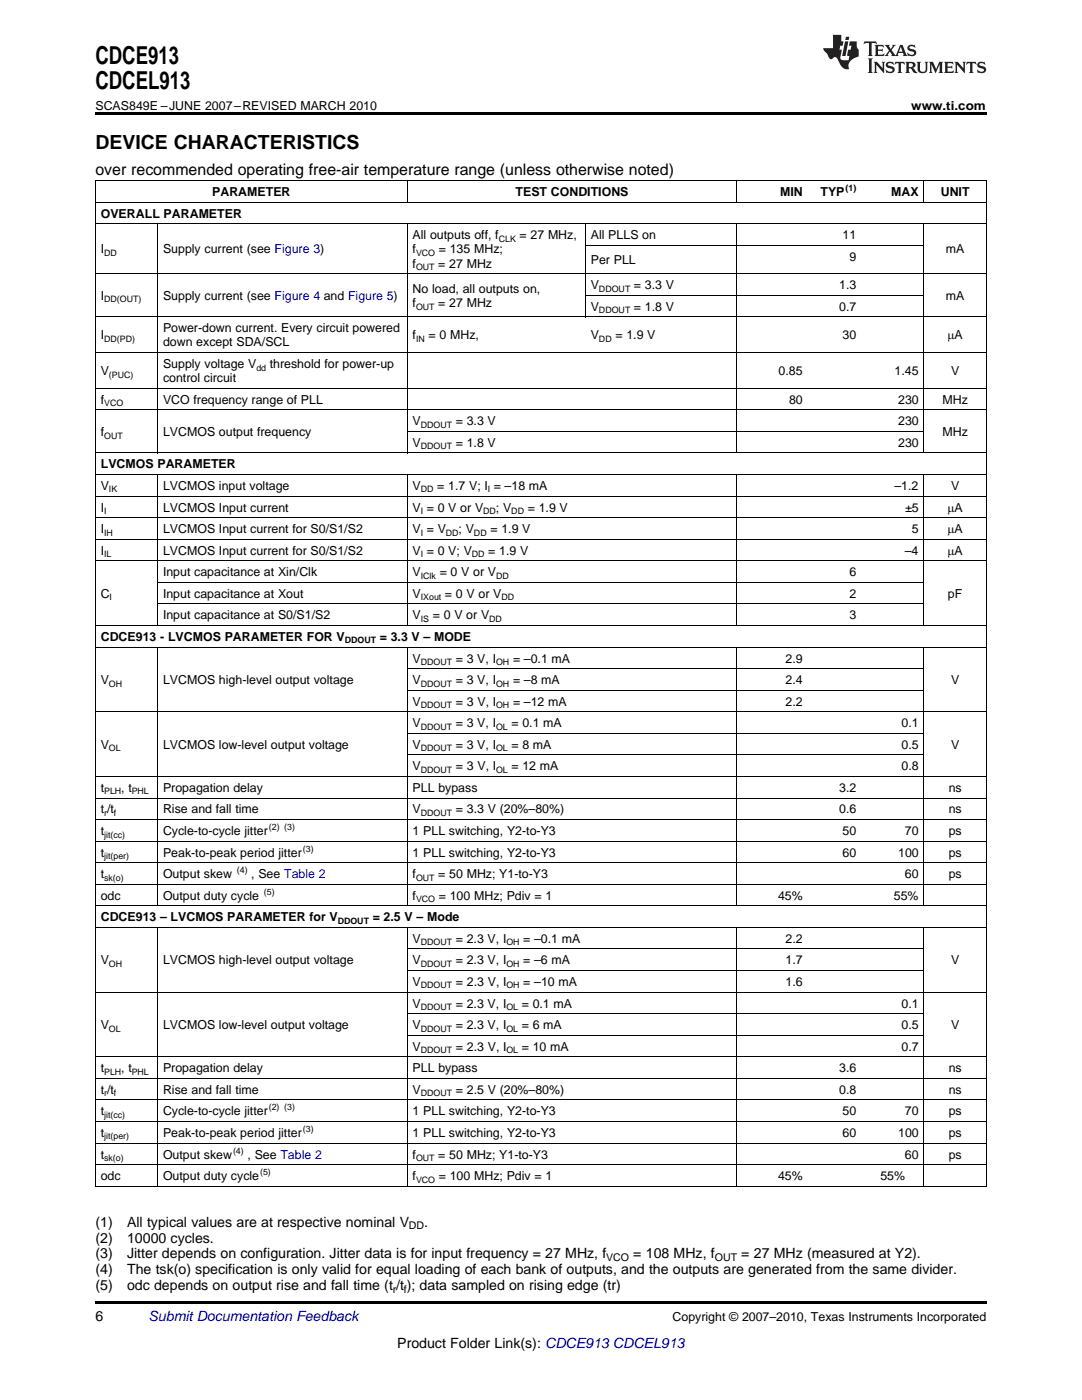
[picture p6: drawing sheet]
<svg xmlns="http://www.w3.org/2000/svg" width="216mm" height="279mm" viewBox="0 0 216 279" stroke-linecap="round" stroke-linejoin="round" font-family="sans-serif">
<defs><g id="words">
<g font-size="4.9">
<text x="19" y="12.8">CDCE913</text>
<text x="19" y="17.8">CDCEL913</text>
</g>
<text font-size="3.9" x="19" y="29.7">DEVICE CHARACTERISTICS</text>
<text font-size="3.2" x="19" y="34.9">over recommended operating free-air temperature range (unless otherwise noted)</text>
<g font-size="2.8">
<text x="19" y="244.8">(1)</text>
<text x="25.4" y="244.8">All typical values are at respective nominal V</text>
<text x="84.7" y="244.8">.</text>
<text x="19" y="248">(2)</text>
<text x="19" y="251.1">(3)</text>
<text x="25.4" y="248">10000 cycles.</text>
<text x="25.4" y="251.1">Jitter depends on configuration. Jitter data is for input frequency = 27 MHz, f</text>
<text x="126.4" y="251.1">= 108 MHz, f</text>
<text x="147.9" y="251.1">= 27 MHz (measured at Y2).</text>
<text x="19" y="254.3">(4)</text>
<text x="19" y="257.5">(5)</text>
<text x="25.4" y="254.3">The tsk(o) specification is only valid for equal loading of each bank of outputs, and the outputs are generated from the same divider.</text>
<text x="25.4" y="257.5">odc depends on output rise and fall time (t /t ); data sampled on rising edge (tr)</text>
<text x="19" y="263.6">6</text>
<text x="79.3" y="269">Product Folder Link(s): CDCE913 CDCEL913</text>
</g>
<text font-size="2.8" fill="#0000c8" x="29.6" y="263.6">Submit Documentation Feedback</text>
<g font-size="2.5">
<text x="19" y="21.9">SCAS849E –JUNE 2007–REVISED MARCH 2010</text>
<text x="181.8" y="21.9">www.ti.com</text>
<text x="42.3" y="39.2">PARAMETER</text>
<text x="102.9" y="39.2">TEST CONDITIONS</text>
<text x="155.6" y="39.2">MIN</text>
<text x="163.7" y="39.2">TYP</text>
<text x="177.8" y="39.2">MAX</text>
<text x="187.7" y="39.2">UNIT</text>
<text x="20.1" y="43.5">OVERALL PARAMETER</text>
<text x="82.3" y="47.8">All outputs off, f</text>
<text x="103.7" y="47.8">= 27 MHz,</text>
<text x="117.9" y="47.8">All PLLS on</text>
<text x="168.1" y="47.8">11</text>
<text x="20.1" y="50.6">I</text>
<text x="32.5" y="50.6">Supply current (see Figure 3)</text>
<text x="82.3" y="50.6">f</text>
<text x="82.3" y="53.4">f</text>
<text x="87.5" y="53.4">= 27 MHz</text>
<text x="87.6" y="50.6">= 135 MHz;</text>
<text x="117.9" y="52.7">Per PLL</text>
<text x="169.5" y="52.1">9</text>
<text x="188.7" y="50.6">mA</text>
<text x="20.1" y="59.9">I</text>
<text x="32.5" y="59.9">Supply current (see Figure 4 and Figure 5)</text>
<text x="82.3" y="58.5">No load, all outputs on,</text>
<text x="117.9" y="57.7">V</text>
<text x="126.5" y="57.7">= 3.3 V</text>
<text x="167.5" y="57.7">1.3</text>
<text x="188.7" y="59.9">mA</text>
<text x="82.3" y="61.3">f</text>
<text x="87.5" y="61.3">= 27 MHz</text>
<text x="117.9" y="62">V</text>
<text x="126.5" y="62">= 1.8 V</text>
<text x="167.5" y="62">0.7</text>
<text x="20.1" y="67.7">I</text>
<text x="32.5" y="66.3">Power-down current. Every circuit powered</text>
<text x="32.5" y="69.1">down except SDA/SCL</text>
<text x="82.3" y="67.7">f</text>
<text x="85.5" y="67.7">= 0 MHz,</text>
<text x="117.9" y="67.7">V</text>
<text x="122.8" y="67.7">= 1.9 V</text>
<text x="168.1" y="67.7">30</text>
<text x="189.1" y="67.7">mA</text>
<text x="20.1" y="74.9">V</text>
<text x="32.5" y="73.4">Supply voltage V</text>
<text x="32.5" y="76.3">control circuit</text>
<text x="53.8" y="73.4">threshold for power-up</text>
<text x="155.4" y="74.9">0.85</text>
<text x="178.5" y="74.9">1.45</text>
<text x="189.8" y="74.9">V</text>
<text x="20.1" y="80.6">f</text>
<text x="32.5" y="80.6">VCO frequency range of PLL</text>
<text x="157.4" y="80.6">80</text>
<text x="179.2" y="80.6">230</text>
<text x="188.1" y="80.6">MHz</text>
<text x="20.1" y="87">f</text>
<text x="32.5" y="87">LVCMOS output frequency</text>
<text x="82.3" y="84.9">V</text>
<text x="82.3" y="89.2">V</text>
<text x="90.9" y="84.9">= 3.3 V</text>
<text x="90.9" y="89.2">= 1.8 V</text>
<text x="179.2" y="84.9">230</text>
<text x="179.2" y="89.2">230</text>
<text x="188.1" y="87">MHz</text>
<text x="20.1" y="93.5">LVCMOS PARAMETER</text>
<text x="20.1" y="97.8">V</text>
<text x="32.5" y="97.8">LVCMOS input voltage</text>
<text x="82.3" y="97.8">V</text>
<text x="87.2" y="97.8">= 1.7 V; I = –18 mA</text>
<text x="178.5" y="97.8">–1.2</text>
<text x="189.8" y="97.8">V</text>
<text x="20.1" y="102.1">I</text>
<text x="20.1" y="106.4">I</text>
<text x="32.5" y="102.1">LVCMOS Input current</text>
<text x="32.5" y="106.4">LVCMOS Input current for S0/S1/S2</text>
<text x="82.3" y="102.1">V = 0 V or V</text>
<text x="82.3" y="106.4">V = V</text>
<text x="91.5" y="106.4">; V</text>
<text x="97.9" y="106.4">= 1.9 V</text>
<text x="99" y="102.1">; V</text>
<text x="105.3" y="102.1">= 1.9 V</text>
<text x="180.6" y="102.1">±5</text>
<text x="181.9" y="106.4">5</text>
<text x="189.1" y="102.1">mA</text>
<text x="189.1" y="106.4">mA</text>
<text x="20.1" y="110.7">I</text>
<text x="32.5" y="110.7">LVCMOS Input current for S0/S1/S2</text>
<text x="82.3" y="110.7">V = 0 V; V</text>
<text x="97.4" y="110.7">= 1.9 V</text>
<text x="180.6" y="110.7">–4</text>
<text x="189.1" y="110.7">mA</text>
<text x="20.1" y="119.3">C</text>
<text x="32.5" y="115">Input capacitance at Xin/Clk</text>
<text x="32.5" y="119.3">Input capacitance at Xout</text>
<text x="82.3" y="115">V</text>
<text x="82.3" y="119.3">V</text>
<text x="87.7" y="115">= 0 V or V</text>
<text x="88.8" y="119.3">= 0 V or V</text>
<text x="169.5" y="115">6</text>
<text x="169.5" y="119.3">2</text>
<text x="189.2" y="119.3">pF</text>
<text x="32.5" y="123.6">Input capacitance at S0/S1/S2</text>
<text x="82.3" y="123.6">V</text>
<text x="86.4" y="123.6">= 0 V or V</text>
<text x="169.5" y="123.6">3</text>
<text x="20.1" y="127.9">CDCE913 - LVCMOS PARAMETER FOR V</text>
<text x="75.8" y="127.9">= 3.3 V – MODE</text>
<text x="20.1" y="136.5">V</text>
<text x="32.5" y="136.5">LVCMOS high-level output voltage</text>
<text x="82.3" y="132.2">V</text>
<text x="82.3" y="136.5">V</text>
<text x="90.9" y="132.2">= 3 V, I</text>
<text x="90.9" y="136.5">= 3 V, I</text>
<text x="102.4" y="132.2">= –0.1 mA</text>
<text x="102.4" y="136.5">= –8 mA</text>
<text x="156.7" y="132.2">2.9</text>
<text x="156.7" y="136.5">2.4</text>
<text x="189.8" y="136.5">V</text>
<text x="82.3" y="140.8">V</text>
<text x="91" y="140.8">= 3 V, I</text>
<text x="102.4" y="140.8">= –12 mA</text>
<text x="156.7" y="140.8">2.2</text>
<text x="20.1" y="149.4">V</text>
<text x="32.5" y="149.4">LVCMOS low-level output voltage</text>
<text x="82.3" y="145.1">V</text>
<text x="82.3" y="149.4">V</text>
<text x="90.9" y="145.1">= 3 V, I</text>
<text x="90.9" y="149.4">= 3 V, I</text>
<text x="102.1" y="145.1">= 0.1 mA</text>
<text x="102.1" y="149.4">= 8 mA</text>
<text x="179.9" y="145.1">0.1</text>
<text x="179.9" y="149.4">0.5</text>
<text x="189.8" y="149.4">V</text>
<text x="82.3" y="153.7">V</text>
<text x="91" y="153.7">= 3 V, I</text>
<text x="102.1" y="153.7">= 12 mA</text>
<text x="179.9" y="153.7">0.8</text>
<text x="20.1" y="158">t</text>
<text x="24.2" y="158">, t</text>
<text x="32.5" y="158">Propagation delay</text>
<text x="82.3" y="158">PLL bypass</text>
<text x="167.5" y="158">3.2</text>
<text x="189.3" y="158">ns</text>
<text x="20.1" y="162.3">t /t</text>
<text x="20.1" y="166.7">t</text>
<text x="32.5" y="162.3">Rise and fall time</text>
<text x="32.5" y="166.7">Cycle-to-cycle jitter</text>
<text x="82.3" y="162.3">V</text>
<text x="82.3" y="166.7">1 PLL switching, Y2-to-Y3</text>
<text x="91" y="162.3">= 3.3 V (20%–80%)</text>
<text x="167.5" y="162.3">0.6</text>
<text x="168.1" y="166.7">50</text>
<text x="180.6" y="166.7">70</text>
<text x="189.3" y="162.3">ns</text>
<text x="189.3" y="166.7">ps</text>
<text x="20.1" y="171">t</text>
<text x="32.5" y="171">Peak-to-peak period jitter</text>
<text x="82.3" y="171">1 PLL switching, Y2-to-Y3</text>
<text x="168.1" y="171">60</text>
<text x="179.2" y="171">100</text>
<text x="189.3" y="171">ps</text>
<text x="20.1" y="175.3">t</text>
<text x="20.1" y="179.6">odc</text>
<text x="32.5" y="175.3">Output skew</text>
<text x="32.5" y="179.6">Output duty cycle</text>
<text x="50.1" y="175.3">, See Table 2</text>
<text x="82.3" y="175.3">f</text>
<text x="82.3" y="179.6">f</text>
<text x="87.5" y="175.3">= 50 MHz; Y1-to-Y3</text>
<text x="87.6" y="179.6">= 100 MHz; Pdiv = 1</text>
<text x="155.3" y="179.6">45%</text>
<text x="178.4" y="179.6">55%</text>
<text x="180.6" y="175.3">60</text>
<text x="189.3" y="175.3">ps</text>
<text x="20.1" y="183.9">CDCE913 – LVCMOS PARAMETER for V</text>
<text x="74.4" y="183.9">= 2.5 V – Mode</text>
<text x="82.3" y="188.2">V</text>
<text x="90.9" y="188.2">= 2.3 V, I</text>
<text x="104.4" y="188.2">= –0.1 mA</text>
<text x="156.7" y="188.2">2.2</text>
<text x="20.1" y="192.5">V</text>
<text x="32.5" y="192.5">LVCMOS high-level output voltage</text>
<text x="82.3" y="192.5">V</text>
<text x="82.3" y="196.8">V</text>
<text x="90.9" y="192.5">= 2.3 V, I</text>
<text x="91" y="196.8">= 2.3 V, I</text>
<text x="104.4" y="192.5">= –6 mA</text>
<text x="104.4" y="196.8">= –10 mA</text>
<text x="156.7" y="192.5">1.7</text>
<text x="156.7" y="196.8">1.6</text>
<text x="189.8" y="192.5">V</text>
<text x="82.3" y="201.1">V</text>
<text x="90.9" y="201.1">= 2.3 V, I</text>
<text x="104.1" y="201.1">= 0.1 mA</text>
<text x="179.9" y="201.1">0.1</text>
<text x="20.1" y="205.4">V</text>
<text x="32.5" y="205.4">LVCMOS low-level output voltage</text>
<text x="82.3" y="205.4">V</text>
<text x="82.3" y="209.7">V</text>
<text x="90.9" y="205.4">= 2.3 V, I</text>
<text x="91" y="209.7">= 2.3 V, I</text>
<text x="104.1" y="205.4">= 6 mA</text>
<text x="104.1" y="209.7">= 10 mA</text>
<text x="179.9" y="205.4">0.5</text>
<text x="179.9" y="209.7">0.7</text>
<text x="189.8" y="205.4">V</text>
<text x="20.1" y="214">t</text>
<text x="24.2" y="214">, t</text>
<text x="32.5" y="214">Propagation delay</text>
<text x="82.3" y="214">PLL bypass</text>
<text x="167.5" y="214">3.6</text>
<text x="189.3" y="214">ns</text>
<text x="20.1" y="218.3">t /t</text>
<text x="32.5" y="218.3">Rise and fall time</text>
<text x="82.3" y="218.3">V</text>
<text x="91" y="218.3">= 2.5 V (20%–80%)</text>
<text x="167.5" y="218.3">0.8</text>
<text x="189.3" y="218.3">ns</text>
<text x="20.1" y="222.6">t</text>
<text x="20.1" y="226.9">t</text>
<text x="32.5" y="222.6">Cycle-to-cycle jitter</text>
<text x="32.5" y="226.9">Peak-to-peak period jitter</text>
<text x="82.3" y="222.6">1 PLL switching, Y2-to-Y3</text>
<text x="82.3" y="226.9">1 PLL switching, Y2-to-Y3</text>
<text x="168.1" y="222.6">50</text>
<text x="168.1" y="226.9">60</text>
<text x="179.2" y="226.9">100</text>
<text x="180.6" y="222.6">70</text>
<text x="189.3" y="222.6">ps</text>
<text x="189.3" y="226.9">ps</text>
<text x="20.1" y="231.2">t</text>
<text x="32.5" y="231.2">Output skew</text>
<text x="49.4" y="231.2">, See Table 2</text>
<text x="82.3" y="231.2">f</text>
<text x="87.5" y="231.2">= 50 MHz; Y1-to-Y3</text>
<text x="180.6" y="231.2">60</text>
<text x="189.3" y="231.2">ps</text>
<text x="20.1" y="235.5">odc</text>
<text x="32.5" y="235.5">Output duty cycle</text>
<text x="82.3" y="235.5">f</text>
<text x="87.6" y="235.5">= 100 MHz; Pdiv = 1</text>
<text x="155.3" y="235.5">45%</text>
<text x="175.7" y="235.5">55%</text>
<text x="134.2" y="263.6">Copyright © 2007–2010, Texas Instruments Incorporated</text>
</g>
<g font-size="2.1">
<text x="81.6" y="245.4">DD</text>
<text x="120.9" y="251.7">VCO</text>
<text x="142.6" y="251.7">OUT</text>
<text x="78.4" y="258.1">r</text>
<text x="80.6" y="258.1">f</text>
</g>
<g font-size="1.8">
<text x="168.7" y="38.2">(1)</text>
<text x="20.8" y="51.1">DD</text>
<text x="83" y="51.1">VCO</text>
<text x="83" y="53.9">OUT</text>
<text x="99.5" y="48.3">CLK</text>
<text x="119.5" y="58.2">DDOUT</text>
<text x="20.8" y="60.4">DD(OUT)</text>
<text x="83" y="61.8">OUT</text>
<text x="119.5" y="62.5">DDOUT</text>
<text x="20.8" y="68.2">DD(PD)</text>
<text x="83" y="68.2">IN</text>
<text x="119.5" y="68.2">DD</text>
<text x="21.7" y="75.4">(PUC)</text>
<text x="51.2" y="73.9">dd</text>
<text x="20.8" y="81.1">VCO</text>
<text x="20.8" y="87.5">OUT</text>
<text x="84" y="85.4">DDOUT</text>
<text x="84" y="89.7">DDOUT</text>
<text x="21.7" y="98.3">IK</text>
<text x="84" y="98.3">DD</text>
<text x="97.3" y="98.3">I</text>
<text x="20.8" y="102.6">I</text>
<text x="20.8" y="106.9">IH</text>
<text x="84" y="102.6">I</text>
<text x="84" y="106.9">I</text>
<text x="89" y="106.9">DD</text>
<text x="94.6" y="106.9">DD</text>
<text x="96.4" y="102.6">DD</text>
<text x="102" y="102.6">DD</text>
<text x="20.8" y="111.2">IL</text>
<text x="84" y="111.2">I</text>
<text x="94.2" y="111.2">DD</text>
<text x="21.9" y="119.8">I</text>
<text x="84" y="115.5">IClk</text>
<text x="84" y="119.8">IXout</text>
<text x="99" y="115.5">DD</text>
<text x="100" y="119.8">DD</text>
<text x="84" y="124.1">IS</text>
<text x="97.6" y="124.1">DD</text>
<text x="68.8" y="128.4">DDOUT</text>
<text x="21.7" y="137">OH</text>
<text x="84" y="132.7">DDOUT</text>
<text x="84" y="137">DDOUT</text>
<text x="99" y="132.7">OH</text>
<text x="99" y="137">OH</text>
<text x="84" y="141.3">DDOUT</text>
<text x="99" y="141.3">OH</text>
<text x="21.7" y="149.9">OL</text>
<text x="84" y="145.6">DDOUT</text>
<text x="84" y="149.9">DDOUT</text>
<text x="99" y="145.6">OL</text>
<text x="99" y="149.9">OL</text>
<text x="84" y="154.2">DDOUT</text>
<text x="99" y="154.2">OL</text>
<text x="20.8" y="158.5">PLH</text>
<text x="26.3" y="158.5">PHL</text>
<text x="20.8" y="162.8">r</text>
<text x="20.8" y="167.1">jit(cc)</text>
<text x="22.7" y="162.8">f</text>
<text x="53.6" y="165.7">(2) (3)</text>
<text x="84" y="162.8">DDOUT</text>
<text x="20.8" y="171.4">jit(per)</text>
<text x="60.4" y="170">(3)</text>
<text x="20.8" y="175.8">sk(o)</text>
<text x="47.3" y="174.3">(4)</text>
<text x="52.7" y="178.6">(5)</text>
<text x="83" y="175.8">OUT</text>
<text x="67.4" y="184.4">DDOUT</text>
<text x="83" y="180.1">VCO</text>
<text x="84" y="188.7">DDOUT</text>
<text x="101" y="188.7">OH</text>
<text x="21.7" y="193">OH</text>
<text x="84" y="193">DDOUT</text>
<text x="84" y="197.3">DDOUT</text>
<text x="101" y="193">OH</text>
<text x="101" y="197.3">OH</text>
<text x="84" y="201.6">DDOUT</text>
<text x="101" y="201.6">OL</text>
<text x="21.7" y="205.9">OL</text>
<text x="84" y="205.9">DDOUT</text>
<text x="101" y="205.9">OL</text>
<text x="20.8" y="214.5">PLH</text>
<text x="26.3" y="214.5">PHL</text>
<text x="84" y="210.2">DDOUT</text>
<text x="101" y="210.2">OL</text>
<text x="20.8" y="218.8">r</text>
<text x="22.7" y="218.8">f</text>
<text x="53.6" y="221.6">(2) (3)</text>
<text x="84" y="218.8">DDOUT</text>
<text x="20.8" y="223.1">jit(cc)</text>
<text x="20.8" y="227.4">jit(per)</text>
<text x="60.4" y="225.9">(3)</text>
<text x="20.8" y="231.7">sk(o)</text>
<text x="46.5" y="230.2">(4)</text>
<text x="83" y="231.7">OUT</text>
<text x="51.9" y="234.5">(5)</text>
<text x="83" y="236">VCO</text>
</g>
</g></defs>
<g fill="#231f20">
<path d="M172.5 8.3l-.1 .5 .4-.2h.6v.1v2.1l-.2 .4h.9l-.2-.4v-2.1l.1-.1h.5l.5 .2-.2-.5zM174.5 9l.2 .3v1.5l-.2 .4h1.8l.2-.6a1.04 1.04 0 0 1-1.3 .2v-.7h.6l.3 .2v-.6l-.3 .2h-.6v-.6l.8-.1 .4 .3-.2-.5zM176.5 9l.9 1.1-.9 1.1h.8l-.2-.2 .4-.7 .5 .7-.2 .2h1.5l-.2-.2 .2-.4h.9l.1 .4-.2 .2h1l-.3-.3-.7-1.9h-.5l-.9 2-.8-1 .9-1h-.8l.1 .3-.4 .5-.3-.6 .1-.2zM179.7 9.3l.4 1h-.7zM181.3 9.1a.63 .63 0 0 0-.2 .7 .63 .63 0 0 0 .6 .4l.6 .2 .1 .2a.75 .75 0 0 1-.7 .4 .75 .75 0 0 1-.6-.5l.1 .7 .1-.1a1.11 1.11 0 0 0 1.5-.6 1.13 1.13 0 0 0-1.2-.8l-.1-.4a1.04 1.04 0 0 1 1.2 .2l-.2-.5-.2 .1-.4-.2zM173.2 11.7l.2 .3v2.2l-.2 .4h1l-.3-.4v-2.2l.3-.3zM174.3 12.3l.3 .4v1.5l-.3 .4h.8l-.2-.4v-1.3l1.5 1.7v-1.9l.2-.4h-.7l.2 .4v.9l-1.1-1.3zM177 12.5a.62 .62 0 0 0-.2 .7 .62 .62 0 0 0 .6 .4l.6 .1 .1 .3a.76 .76 0 0 1-.7 .3 .76 .76 0 0 1-.7-.4l.2 .7 .1-.1a1.11 1.11 0 0 0 1.5-.6 1.13 1.13 0 0 0-1.2-.8l-.1-.4a1.04 1.04 0 0 1 1.2 .2l-.2-.6-.2 .1-.5-.1zM178.7 12.3l-.2 .7a.61 .61 0 0 1 .8-.4v1.6l-.2 .4h.9l-.2-.4v-1.6a.63 .63 0 0 1 .7 .4l-.1-.7zM180.6 12.3l.3 .4v1.5l-.3 .4h1l-.2-.2-.1-.8 .6 .2a.76 .76 0 0 0 1.2 .7l-1-1a.58 .58 0 0 0 .6-.5 .58 .58 0 0 0-.5-.6zM181.4 12.7l.1-.1a.45 .45 0 0 1 .5 .1 .45 .45 0 0 1 .1 .5l-.8 .2zM182.9 12.3l.2 .2a2.17 2.17 0 0 0 .3 1.9 .99 .99 0 0 0 1.6-.6v-1.1l.2-.4h-.7l.2 .2a1.92 1.92 0 0 1-.2 1.8 .6 .6 0 0 1-.9-.5v-1.1l.2-.4zM185.4 12.3l.2 .4v1.5l-.2 .4h.7l-.2-.4v-1.4l.8 1.8 .8-1.8v1.4l-.2 .4h.9l-.2-.4v-1.5l.2-.4h-.8l-.6 1.5-.6-1.5zM188.4 12.3l.2 .4v1.5l-.2 .4h1.8l.1-.6a1.04 1.04 0 0 1-1.2 .2v-.7h.5l.4 .2v-.6l-.4 .2h-.5v-.7h.8l.3 .3-.1-.6zM190.5 12.3l.2 .4v1.5l-.2 .4h.7l-.2-.4v-1.3l1.5 1.7v-1.9l.2-.4h-.7l.2 .4v.9l-1.1-1.3zM192.9 12.3l-.1 .7a.61 .61 0 0 1 .7-.4l.1 1.6-.3 .4h1l-.3-.4 .1-1.6a.63 .63 0 0 1 .7 .4l-.1-.7zM195.2 12.5a.62 .62 0 0 0-.2 .7 .62 .62 0 0 0 .6 .4l.6 .1 .1 .3a.76 .76 0 0 1-.7 .3 .76 .76 0 0 1-.6-.4l.1 .7 .1-.1a1.11 1.11 0 0 0 1.6-.6 1.13 1.13 0 0 0-1.3-.8l-.1-.4a1.04 1.04 0 0 1 1.2 .2l-.1-.6-.2 .1-.5-.1z"/>
<path d="M166.2 7v2.6h-1.9v.4l.8 .9a.91 .91 0 0 0 1 .9 .56 .56 0 0 1 .5-.4 .56 .56 0 0 1 .5 .3l.4 .8a1.53 1.53 0 0 0 1.9 1.2 1.54 1.54 0 0 1 1-2.1l.9-.3v-1.4a1.52 1.52 0 0 1-.4-1.6h-1.3l-.2 .8h.5l-.2 .8h-.5l-.1 1v.2l.4 .1-.2 .8a1.93 1.93 0 0 1-1.6-.2l.3-1.9h-.5l.2-.8h.4l.2-.8h-.4v-1.3zM168.6 8.3l-.6 2.9h.7l.6-2.9zM168.8 7.3l-.1 .7h.6l.2-.7z"/>
</g>
<path d="M19 22.5h177.8v.5h-177.8zM19 259.7h177.8v.5h-177.8z" fill="#000"/>
<g fill="none" stroke="#000" stroke-width=".2">
<path d="M19 36.1h177.8M19.1 36.1v200.7M81.2 36.1v4.3M147 36.1v4.3M184.3 36.1v4.3M196.8 36.1v200.7M19 54.6h177.8M19 44.7h177.8M19 40.4h177.8M31.4 44.7v45.8M81.2 44.7v45.8M116.8 44.7v18.6"/>
<path d="M116.8 58.9h67.6M116.8 49h67.6M147 44.7v45.8M184.3 44.7v45.8M19 77.5h177.8M19 70.4h177.8M19 63.2h177.8M19 99h177.8M19 94.7h177.8M19 90.4h177.8M19 81.8h177.8M31.4 94.8v30.1"/>
<path d="M81.2 94.8v30.1M81.3 86.1h103.1M147 94.8v30.1M184.3 94.8v30.1M19 111.9h177.8M19 107.6h177.8M19 103.3h177.8M31.5 116.2h152.9M19 129.1h177.8M19 124.8h177.8M31.4 129.2v51.6M31.5 120.5h152.9"/>
<path d="M81.2 129.2v51.6M81.3 137.7h103.1M81.3 133.4h103.1M147 129.2v51.6M184.3 129.2v51.6M19 159.3h177.8M19 155h177.8M19 142h177.8M81.3 150.7h103.1M81.3 146.3h103.1M19 176.5h177.8M19 172.2h177.8"/>
<path d="M19 167.9h177.8M19 163.6h177.8M19 198h177.8M19 185.1h177.8M19 180.8h177.8M31.4 185.1v51.7M81.2 185.1v51.7M81.3 193.7h103.1M81.3 189.4h103.1M147 185.1v51.7M184.3 185.1v51.7M19 219.5h177.8"/>
<path d="M19 215.2h177.8M19 210.9h177.8M81.3 206.6h103.1M81.3 202.3h103.1M19 236.7h177.8M19 232.4h177.8M19 228.1h177.8M19 223.8h177.8"/>
</g>
<use href="#words"/>
</svg>
